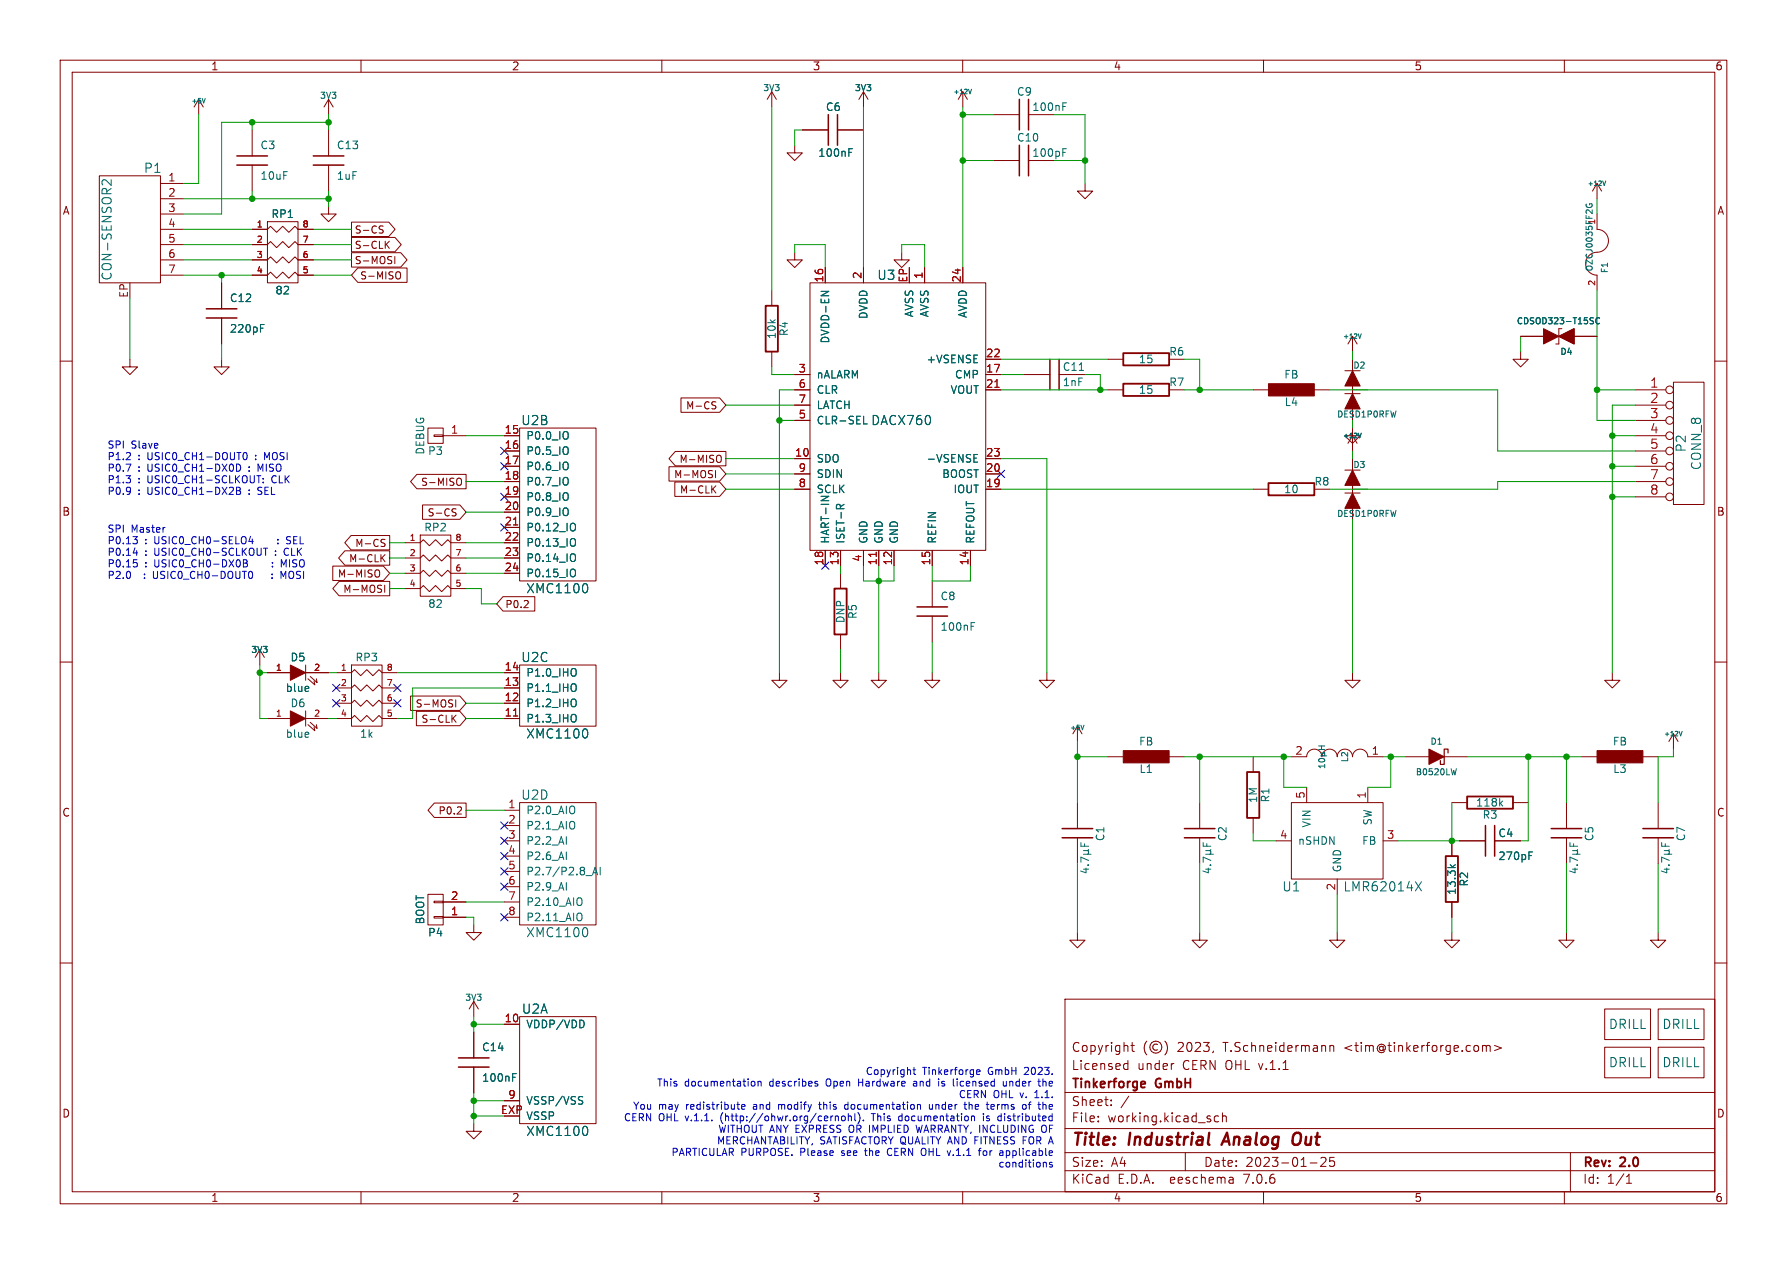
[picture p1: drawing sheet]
<svg xmlns="http://www.w3.org/2000/svg" width="297mm" height="210mm" viewBox="0 0 297 210" stroke-linecap="round" stroke-linejoin="round" font-family="sans-serif">
<defs><g id="words">
<g font-size="2.8" fill="#840000">
<text x="178" y="190.9">Title:</text>
<text x="187.7" y="190.9">Industrial</text>
<text x="204.2" y="190.9">Analog</text>
<text x="216.5" y="190.9">Out</text>
</g>
<g font-size="2.1" fill="#006464">
<text x="23.8" y="28.9">P1</text>
<text x="18.8" y="46.7" transform="rotate(-90 18.8 46.7)">CON-SENSOR2</text>
<text x="145.7" y="46.7">U3</text>
<text x="86.5" y="70.8">U2B</text>
<text x="144.7" y="70.8">DACX760</text>
<text x="280.4" y="75.2" transform="rotate(-90 280.4 75.2)">P2</text>
<text x="282.9" y="78.2" transform="rotate(-90 282.9 78.2)">CONN_8</text>
<text x="87.4" y="98.8">XMC1100</text>
<text x="86.5" y="110.2">U2C</text>
<text x="87.4" y="122.9">XMC1100</text>
<text x="86.5" y="133.1">U2D</text>
<text x="213" y="148.3">U1</text>
<text x="223.2" y="148.3">LMR62014X</text>
<text x="87.4" y="155.9">XMC1100</text>
<text x="86.6" y="168.6">U2A</text>
<text x="267.3" y="171.2">DRILL</text>
<text x="276.2" y="171.2">DRILL</text>
<text x="267.3" y="177.5">DRILL</text>
<text x="276.2" y="177.5">DRILL</text>
<text x="87.4" y="189">XMC1100</text>
</g>
<g font-size="2.1" fill="#a90000">
<text x="274.2" y="64.5">1</text>
<text x="274.2" y="67.1">2</text>
<text x="274.2" y="69.6">3</text>
<text x="274.2" y="72.1">4</text>
<text x="274.2" y="74.7">5</text>
<text x="274.2" y="77.2">6</text>
<text x="274.2" y="79.8">7</text>
<text x="274.2" y="82.3">8</text>
</g>
<g font-size="2.1" fill="#840000">
<text x="178" y="178">Licensed</text>
<text x="178" y="175">Copyright</text>
<text x="189" y="178">under</text>
<text x="195.7" y="175">2023,</text>
<text x="196.6" y="178">CERN OHL v.1.1</text>
<text x="203.5" y="175">T.Schneidermann</text>
<text x="223.7" y="175">&lt;tim@tinkerforge.com&gt;</text>
<text x="178" y="184">Sheet:</text>
<text x="178" y="181.2">Tinkerforge</text>
<text x="192.2" y="181.2">GmbH</text>
<text x="178" y="186.7">File:</text>
<text x="184.1" y="186.7">working.kicad_sch</text>
<text x="178" y="196.9">KiCad</text>
<text x="178" y="194.1">Size:</text>
<text x="184.7" y="194.1">A4</text>
<text x="185.7" y="196.9">E.D.A.</text>
<text x="194.6" y="196.9">eeschema</text>
<text x="200" y="194.1">Date:</text>
<text x="207" y="196.9">7.0.6</text>
<text x="207" y="194.1">2023-01-25</text>
<text x="263" y="194.3">Rev:</text>
<text x="263" y="196.9">Id:</text>
<text x="267.1" y="196.9">1/1</text>
<text x="269.4" y="194.3">2.0</text>
</g>
<g font-size="1.8" fill="#840000">
<text x="35" y="11.9">1</text>
<text x="85" y="11.9">2</text>
<text x="135" y="11.9">3</text>
<text x="185" y="11.9">4</text>
<text x="235" y="11.9">5</text>
<text x="285" y="11.9">6</text>
<text x="10.3" y="35.9">A</text>
<text x="285.3" y="35.9">A</text>
<text x="10.3" y="85.9">B</text>
<text x="285.3" y="85.9">B</text>
<text x="10.3" y="135.9">C</text>
<text x="285.3" y="135.9">C</text>
<text x="10.3" y="185.9">D</text>
<text x="285.3" y="185.9">D</text>
<text x="35" y="199.9">1</text>
<text x="85" y="199.9">2</text>
<text x="135" y="199.9">3</text>
<text x="185" y="199.9">4</text>
<text x="235" y="199.9">5</text>
<text x="285" y="199.9">6</text>
</g>
<g font-size="1.8" fill="#006464">
<text x="168.9" y="16.1">C9</text>
<text x="137.2" y="18.6">C6</text>
<text x="168.9" y="23.7">C10</text>
<text x="171.5" y="18.6">100nF</text>
<text x="43.2" y="25">C3</text>
<text x="55.9" y="25">C13</text>
<text x="135.9" y="26.3">100nF</text>
<text x="171.5" y="26.3">100pF</text>
<text x="43.2" y="30.1">10uF</text>
<text x="55.9" y="30.1">1uF</text>
<text x="45" y="36.4">RP1</text>
<text x="38.1" y="50.4">C12</text>
<text x="45.7" y="49.1">82</text>
<text x="144.4" y="53.1" transform="rotate(-90 144.4 53.1)">DVDD</text>
<text x="152" y="52.8" transform="rotate(-90 152 52.8)">AVSS</text>
<text x="154.5" y="52.8" transform="rotate(-90 154.5 52.8)">AVSS</text>
<text x="160.9" y="52.9" transform="rotate(-90 160.9 52.9)">AVDD</text>
<text x="38.1" y="55.5">220pF</text>
<text x="129.1" y="56.4" transform="rotate(-90 129.1 56.4)">10k</text>
<text x="131.2" y="56" transform="rotate(-90 131.2 56)">R4</text>
<text x="138" y="57.2" transform="rotate(-90 138 57.2)">DVDD-EN</text>
<text x="194.2" y="59.3">R6</text>
<text x="135.6" y="63.1">nALARM</text>
<text x="135.6" y="65.6">CLR</text>
<text x="153.9" y="60.6">+VSENSE</text>
<text x="157.9" y="65.6">VOUT</text>
<text x="158.6" y="63.1">CMP</text>
<text x="176.5" y="64.4">1nF</text>
<text x="176.5" y="61.8">C11</text>
<text x="189.2" y="65.6">15</text>
<text x="189.2" y="60.6">15</text>
<text x="194.2" y="64.4">R7</text>
<text x="213.3" y="63.1">FB</text>
<text x="135.6" y="70.7">CLR-SEL</text>
<text x="135.6" y="68.2">LATCH</text>
<text x="213.4" y="67.7">L4</text>
<text x="70.7" y="75.6" transform="rotate(-90 70.7 75.6)">DEBUG</text>
<text x="71" y="75.8">P3</text>
<text x="87.4" y="73.3">P0.0_IO</text>
<text x="87.4" y="75.8">P0.5_IO</text>
<text x="135.6" y="77.1">SDO</text>
<text x="153.9" y="77.1">-VSENSE</text>
<text x="87.4" y="78.3">P0.6_IO</text>
<text x="87.4" y="80.9">P0.7_IO</text>
<text x="87.4" y="83.4">P0.8_IO</text>
<text x="135.6" y="82.1">SCLK</text>
<text x="135.6" y="79.6">SDIN</text>
<text x="156.5" y="79.6">BOOST</text>
<text x="158.4" y="82.1">IOUT</text>
<text x="213.3" y="82.1">10</text>
<text x="218.4" y="80.9">R8</text>
<text x="70.4" y="88.5">RP2</text>
<text x="87.4" y="86">P0.9_IO</text>
<text x="87.4" y="88.5">P0.12_IO</text>
<text x="87.4" y="91">P0.13_IO</text>
<text x="87.4" y="93.6">P0.14_IO</text>
<text x="138" y="90.4" transform="rotate(-90 138 90.4)">HART-IN</text>
<text x="140.6" y="90.4" transform="rotate(-90 140.6 90.4)">ISET-R</text>
<text x="144.4" y="90.4" transform="rotate(-90 144.4 90.4)">GND</text>
<text x="146.9" y="90.4" transform="rotate(-90 146.9 90.4)">GND</text>
<text x="149.5" y="90.4" transform="rotate(-90 149.5 90.4)">GND</text>
<text x="155.8" y="90.4" transform="rotate(-90 155.8 90.4)">REFIN</text>
<text x="162.2" y="90.4" transform="rotate(-90 162.2 90.4)">REFOUT</text>
<text x="71.1" y="101.2">82</text>
<text x="87.4" y="96.1">P0.15_IO</text>
<text x="156.2" y="99.9">C8</text>
<text x="140.6" y="103.6" transform="rotate(-90 140.6 103.6)">DNP</text>
<text x="142.6" y="102.9" transform="rotate(-90 142.6 102.9)">R5</text>
<text x="156.2" y="105">100nF</text>
<text x="48.2" y="110.1">D5</text>
<text x="59" y="110.1">RP3</text>
<text x="87.4" y="112.6">P1.0_IHO</text>
<text x="47.4" y="115.2">blue</text>
<text x="48.2" y="117.7">D6</text>
<text x="87.4" y="117.7">P1.2_IHO</text>
<text x="87.4" y="115.2">P1.1_IHO</text>
<text x="47.4" y="122.8">blue</text>
<text x="59.7" y="122.8">1k</text>
<text x="87.4" y="120.2">P1.3_IHO</text>
<text x="189.2" y="124.1">FB</text>
<text x="268" y="124.1">FB</text>
<text x="189.3" y="128.6">L1</text>
<text x="268" y="128.6">L3</text>
<text x="87.4" y="135.5">P2.0_AIO</text>
<text x="209.1" y="133.5" transform="rotate(-90 209.1 133.5)">1M</text>
<text x="211.2" y="133.4" transform="rotate(-90 211.2 133.4)">R1</text>
<text x="218" y="137.6" transform="rotate(-90 218 137.6)">VIN</text>
<text x="228.2" y="137.2" transform="rotate(-90 228.2 137.2)">SW</text>
<text x="245.2" y="134.2">118k</text>
<text x="246.3" y="136.2">R3</text>
<text x="87.4" y="138">P2.1_AIO</text>
<text x="87.4" y="140.6">P2.2_AI</text>
<text x="87.4" y="143.1">P2.6_AI</text>
<text x="183.7" y="139.9" transform="rotate(-90 183.7 139.9)">C1</text>
<text x="204.1" y="139.9" transform="rotate(-90 204.1 139.9)">C2</text>
<text x="215.6" y="140.6">nSHDN</text>
<text x="226.3" y="140.6">FB</text>
<text x="248.9" y="139.3">C4</text>
<text x="248.9" y="143.1">270pF</text>
<text x="265" y="139.9" transform="rotate(-90 265 139.9)">C5</text>
<text x="280.3" y="139.9" transform="rotate(-90 280.3 139.9)">C7</text>
<text x="87.4" y="145.6">P2.7/P2.8_AI</text>
<text x="87.4" y="148.2">P2.9_AI</text>
<text x="223.1" y="145" transform="rotate(-90 223.1 145)">GND</text>
<text x="242.2" y="148.8" transform="rotate(-90 242.2 148.8)">13.3k</text>
<text x="244.2" y="147.4" transform="rotate(-90 244.2 147.4)">R2</text>
<text x="70.7" y="153.7" transform="rotate(-90 70.7 153.7)">BOOT</text>
<text x="71" y="155.8">P4</text>
<text x="87.4" y="150.7">P2.10_AIO</text>
<text x="87.4" y="153.3">P2.11_AIO</text>
<text x="87.4" y="171">VDDP/VDD</text>
<text x="80" y="179.9">100nF</text>
<text x="80" y="174.9">C14</text>
<text x="87.4" y="183.7">VSSP/VSS</text>
<text x="87.4" y="186.3">VSSP</text>
</g>
<g font-size="1.8" fill="#a90000">
<text x="27.9" y="30.2">1</text>
<text x="27.9" y="32.8">2</text>
<text x="27.9" y="35.3">3</text>
<text x="27.9" y="37.8">4</text>
<text x="27.9" y="40.4">5</text>
<text x="27.9" y="42.9">6</text>
<text x="27.9" y="45.5">7</text>
<text x="136.9" y="47" transform="rotate(-90 136.9 47)">16</text>
<text x="143.3" y="46.4" transform="rotate(-90 143.3 46.4)">2</text>
<text x="150.9" y="47" transform="rotate(-90 150.9 47)">EP</text>
<text x="153.4" y="46.4" transform="rotate(-90 153.4 46.4)">1</text>
<text x="159.8" y="47" transform="rotate(-90 159.8 47)">24</text>
<text x="21.3" y="49.6" transform="rotate(-90 21.3 49.6)">EP</text>
<text x="163.8" y="59.4">22</text>
<text x="132.6" y="62">3</text>
<text x="132.6" y="64.5">6</text>
<text x="163.8" y="62">17</text>
<text x="163.8" y="64.5">21</text>
<text x="132.6" y="69.6">5</text>
<text x="132.6" y="67.1">7</text>
<text x="74.9" y="72.1">1</text>
<text x="83.8" y="72.1">15</text>
<text x="83.8" y="74.7">16</text>
<text x="83.8" y="77.2">17</text>
<text x="132" y="75.9">10</text>
<text x="163.8" y="75.9">23</text>
<text x="83.8" y="79.8">18</text>
<text x="83.8" y="82.3">19</text>
<text x="132.6" y="81">8</text>
<text x="132.6" y="78.5">9</text>
<text x="163.8" y="81">19</text>
<text x="163.8" y="78.5">20</text>
<text x="83.8" y="84.8">20</text>
<text x="83.8" y="87.4">21</text>
<text x="83.8" y="89.9">22</text>
<text x="83.8" y="92.5">23</text>
<text x="83.8" y="95">24</text>
<text x="136.9" y="94" transform="rotate(-90 136.9 94)">18</text>
<text x="139.4" y="94" transform="rotate(-90 139.4 94)">13</text>
<text x="143.3" y="93.4" transform="rotate(-90 143.3 93.4)">4</text>
<text x="145.8" y="94" transform="rotate(-90 145.8 94)">11</text>
<text x="148.3" y="94" transform="rotate(-90 148.3 94)">12</text>
<text x="154.7" y="94" transform="rotate(-90 154.7 94)">15</text>
<text x="161" y="94" transform="rotate(-90 161 94)">14</text>
<text x="83.8" y="111.5">14</text>
<text x="83.8" y="119.1">11</text>
<text x="83.8" y="116.6">12</text>
<text x="83.8" y="114">13</text>
<text x="215.2" y="125.5">2</text>
<text x="227.9" y="125.5">1</text>
<text x="84.4" y="134.4">1</text>
<text x="84.4" y="136.9">2</text>
<text x="216.9" y="132.8" transform="rotate(-90 216.9 132.8)">5</text>
<text x="227.1" y="132.8" transform="rotate(-90 227.1 132.8)">1</text>
<text x="84.4" y="139.4">3</text>
<text x="84.4" y="142">4</text>
<text x="212.7" y="139.4">4</text>
<text x="230.4" y="139.4">3</text>
<text x="74.9" y="149.6">2</text>
<text x="84.4" y="144.5">5</text>
<text x="84.4" y="147.1">6</text>
<text x="84.4" y="149.6">7</text>
<text x="222" y="148" transform="rotate(-90 222 148)">2</text>
<text x="74.9" y="152.1">1</text>
<text x="84.4" y="152.1">8</text>
<text x="83.8" y="169.9">10</text>
<text x="83.2" y="185.2">EXP</text>
<text x="84.4" y="182.6">9</text>
</g>
<g font-size="1.7" fill="#840000">
<text x="58.9" y="41.6">S-CLK</text>
<text x="58.9" y="39">S-CS</text>
<text x="58.9" y="44.1">S-MOSI</text>
<text x="59.8" y="46.6">S-MISO</text>
<text x="113.9" y="68.2">M-CS</text>
<text x="112.8" y="77.1">M-MISO</text>
<text x="69.9" y="80.9">S-MISO</text>
<text x="111.9" y="79.7">M-MOSI</text>
<text x="112.9" y="82.2">M-CLK</text>
<text x="71" y="86">S-CS</text>
<text x="57.9" y="93.6">M-CLK</text>
<text x="58.9" y="91.1">M-CS</text>
<text x="56" y="96.2">M-MISO</text>
<text x="56.9" y="98.7">M-MOSI</text>
<text x="83.9" y="101.2">P0.2</text>
<text x="69" y="117.8">S-MOSI</text>
<text x="69.9" y="120.3">S-CLK</text>
<text x="72.8" y="135.5">P0.2</text>
</g>
<g font-size="1.7" fill="#0000c2">
<text x="17.8" y="74.6">SPI</text>
<text x="17.8" y="76.5">P1.2</text>
<text x="21.8" y="74.6">Slave</text>
<text x="22.9" y="76.5">:</text>
<text x="24.6" y="76.5">USIC0_CH1-DOUT0</text>
<text x="44.5" y="76.5">MOSI</text>
<text x="17.8" y="78.5">P0.7</text>
<text x="17.8" y="80.4">P1.3</text>
<text x="17.8" y="82.3">P0.9</text>
<text x="22.9" y="78.5">:</text>
<text x="22.9" y="80.4">:</text>
<text x="22.9" y="82.3">:</text>
<text x="24.6" y="78.5">USIC0_CH1-DX0D</text>
<text x="24.6" y="80.4">USIC0_CH1-SCLKOUT:</text>
<text x="24.6" y="82.3">USIC0_CH1-DX2B</text>
<text x="43.4" y="78.5">MISO</text>
<text x="43.4" y="82.3">SEL</text>
<text x="45.5" y="80.4">CLK</text>
<text x="17.8" y="88.6">SPI</text>
<text x="21.8" y="88.6">Master</text>
<text x="17.8" y="90.5">P0.13</text>
<text x="17.8" y="92.4">P0.14</text>
<text x="17.8" y="94.3">P0.15</text>
<text x="24.1" y="90.5">:</text>
<text x="24.1" y="92.4">:</text>
<text x="24.1" y="94.3">:</text>
<text x="25.8" y="90.5">USIC0_CH0-SELO4</text>
<text x="25.8" y="92.4">USIC0_CH0-SCLKOUT</text>
<text x="25.8" y="94.3">USIC0_CH0-DX0B</text>
<text x="46.2" y="94.3">:</text>
<text x="47.1" y="90.5">:</text>
<text x="47.8" y="92.4">CLK</text>
<text x="47.9" y="94.3">MISO</text>
<text x="48.8" y="90.5">SEL</text>
<text x="17.8" y="96.3">P2.0</text>
<text x="24.1" y="96.3">:</text>
<text x="25.8" y="96.3">USIC0_CH0-DOUT0</text>
<text x="46.2" y="96.3">:</text>
<text x="47.8" y="96.3">MOSI</text>
<text x="143.8" y="178.7">Copyright</text>
<text x="153.3" y="178.7">Tinkerforge</text>
<text x="164.3" y="178.7">GmbH</text>
<text x="170.6" y="178.7">2023.</text>
<text x="105.1" y="184.4">You</text>
<text x="109.1" y="180.6">This</text>
<text x="109.4" y="184.4">may</text>
<text x="113.8" y="180.6">documentation</text>
<text x="114.1" y="184.4">redistribute</text>
<text x="125.5" y="184.4">and</text>
<text x="128" y="180.6">describes</text>
<text x="129.9" y="184.4">modify</text>
<text x="136.9" y="184.4">this</text>
<text x="137.6" y="180.6">Open</text>
<text x="141.3" y="184.4">documentation</text>
<text x="143.2" y="180.6">Hardware</text>
<text x="152.5" y="180.6">and</text>
<text x="155.6" y="184.4">under</text>
<text x="156.9" y="180.6">is</text>
<text x="159.2" y="182.5">CERN OHL</text>
<text x="159.6" y="180.6">licensed</text>
<text x="161.7" y="184.4">the</text>
<text x="165.6" y="184.4">terms</text>
<text x="168.1" y="180.6">under</text>
<text x="169.7" y="182.5">v.</text>
<text x="171.8" y="184.4">of</text>
<text x="172.3" y="182.5">1.1.</text>
<text x="174.2" y="180.6">the</text>
<text x="174.7" y="184.4">the</text>
<text x="103.6" y="186.4">CERN OHL</text>
<text x="114" y="186.4">v.1.1.</text>
<text x="119" y="190.2">MERCHANTABILITY, SATISFACTORY QUALITY AND FITNESS</text>
<text x="119.3" y="188.3">WITHOUT ANY EXPRESS</text>
<text x="120" y="186.4">(http://ohwr.org/cernohl).</text>
<text x="141.4" y="188.3">OR IMPLIED</text>
<text x="145.4" y="186.4">This</text>
<text x="150.1" y="186.4">documentation</text>
<text x="153.1" y="188.3">WARRANTY, INCLUDING</text>
<text x="164.4" y="186.4">is</text>
<text x="167" y="186.4">distributed</text>
<text x="170.7" y="190.2">FOR A</text>
<text x="174.3" y="188.3">OF</text>
<text x="111.5" y="192.1">PARTICULAR PURPOSE.</text>
<text x="133.1" y="192.1">Please</text>
<text x="140.2" y="192.1">see</text>
<text x="144.3" y="192.1">the</text>
<text x="148.2" y="192.1">CERN OHL</text>
<text x="158.7" y="192.1">v.1.1</text>
<text x="164.1" y="192.1">for</text>
<text x="165.8" y="194.1">conditions</text>
<text x="167.7" y="192.1">applicable</text>
</g>
<g font-size="1.4" fill="#006464">
<text x="53.1" y="16.6">3V3</text>
<text x="126.7" y="15.3">3V3</text>
<text x="142" y="15.3">3V3</text>
<text x="265.2" y="37.4" transform="rotate(-90 265.2 37.4)">1</text>
<text x="264.9" y="45.2" transform="rotate(-90 264.9 45.2)">OZCJ0035FF2G</text>
<text x="267.4" y="45.5" transform="rotate(-90 267.4 45.5)">F1</text>
<text x="252" y="54.1">CDSOD323-T15SC</text>
<text x="259.2" y="59.2">D4</text>
<text x="224.8" y="61.4">D2</text>
<text x="222.1" y="69.6">DESD1P0RFW</text>
<text x="224.8" y="78">D3</text>
<text x="222.1" y="86.1">DESD1P0RFW</text>
<text x="41.6" y="108.7">3V3</text>
<text x="237.6" y="123.9">D1</text>
<text x="224.3" y="126.8" transform="rotate(-90 224.3 126.8)">L2</text>
<text x="235.2" y="129">B0520LW</text>
<text x="77.2" y="166.5">3V3</text>
</g>
<g font-size="1.4" fill="#a90000">
<text x="42.6" y="37.8">1</text>
<text x="42.6" y="40.4">2</text>
<text x="50.2" y="40.4">7</text>
<text x="50.2" y="37.8">8</text>
<text x="42.6" y="42.9">3</text>
<text x="42.6" y="45.5">4</text>
<text x="50.2" y="45.5">5</text>
<text x="50.2" y="42.9">6</text>
<text x="265.2" y="47.6" transform="rotate(-90 265.2 47.6)">2</text>
<text x="68" y="89.9">1</text>
<text x="75.6" y="89.9">8</text>
<text x="68" y="92.5">2</text>
<text x="68" y="95">3</text>
<text x="75.6" y="95">6</text>
<text x="75.6" y="92.5">7</text>
<text x="68" y="97.5">4</text>
<text x="75.6" y="97.5">5</text>
<text x="45.7" y="111.5">1</text>
<text x="52.1" y="111.5">2</text>
<text x="56.5" y="111.5">1</text>
<text x="64.2" y="111.5">8</text>
<text x="45.7" y="119.1">1</text>
<text x="52.1" y="119.1">2</text>
<text x="56.5" y="114">2</text>
<text x="56.5" y="116.6">3</text>
<text x="56.5" y="119.1">4</text>
<text x="64.2" y="119.1">5</text>
<text x="64.2" y="116.6">6</text>
<text x="64.2" y="114">7</text>
</g>
<g font-size="1.1" fill="#006464">
<text x="31.7" y="17.4">+5V</text>
<text x="158.3" y="15.8">+12V</text>
<text x="263.8" y="31.1">+12V</text>
<text x="223.1" y="56.5">+12V</text>
<text x="223.1" y="73">+12V</text>
<text x="177.8" y="121.5">+5V</text>
<text x="276.5" y="122.5">+12V</text>
</g>
</g></defs>
<g fill="none" stroke="#840000" stroke-width=".17">
<path d="M10 10h277v190h-277zM12 12h273v186h-273zM33 16.5l-.7 1.3M33 16.5v2.6M33 16.5l.8 1.3M54.6 16.5v2.6M54.6 16.5l-.8 1.3M54.6 16.5l.8 1.3M60 10v2M110 10v2M128.3 15.2v2.6M128.3 15.2l-.8 1.3"/>
<path d="M128.3 15.2l.7 1.3M143.5 15.2v2.6M143.5 15.2l-.8 1.3M143.5 15.2l.8 1.3M160 10v2M160 15.2v2.6M160 15.2l-.7 1.3M160 15.2l.8 1.3M165.1 19.1h4.3M170.9 19.1h4.4M210 10v2M260 10v2"/>
<path d="M16.5 29.2h10.2v17.8h-10.2zM26.7 30.5h3.8M26.7 33h3.8M26.7 35.6h3.8M26.7 38.1h3.8M41.9 38.1h2.5l.6-.5 1 1 1-1 1 1 1-1 .5 .5h2.6M41.9 21.6v4.3M41.9 27.4v4.4M44.4 36.8h5.1v10.2h-5.1zM54.6 34.3v1.3h1.3l-1.3 1.2-1.3-1.2h1.3M54.6 21.6v4.3M54.6 27.4v4.4"/>
<path d="M58.4 39.4h7.2l1.1 1.2-1.1 1.2h-7.2zM58.4 36.9h6.2l1.1 1.2-1.1 1.2h-6.2zM63.2 38.1l.4 .1 .1 .3-.2 .2h-.3M63.2 37.5l.5 .1M132.1 24.1v1.3h1.2l-1.2 1.3-1.3-1.3h1.3M133.3 21.6h4.4M139.2 21.6h4.3M165.1 26.7h4.3M170.9 26.7h4.4M180.3 30.5v1.3h1.3l-1.3 1.2-1.2-1.2h1.2M265.4 35.6v2.5a1.93 1.93 0 0 1 1.9 2.1 1.93 1.93 0 0 1-2.2 1.7 1.91 1.91 0 0 0-1.6 2.1 1.91 1.91 0 0 0 1.9 1.7v2.6M265.4 30.5l-.7 1.3"/>
<path d="M265.4 30.5v2.5M265.4 30.5l.8 1.3M10 60h2M21.6 59.7v1.3h1.3l-1.3 1.2-1.3-1.2h1.3M26.7 40.6h3.8M26.7 43.2h3.8M26.7 45.7h3.8M36.8 59.7v1.3h1.3l-1.3 1.2-1.2-1.2h1.2M36.8 47v4.3M36.8 52.8v4.4M41.9 45.7h2.5l.6-.5 1 1 1-1 1 1 1-1 .5 .5h2.6M41.9 43.2h2.5l.6-.5 1 1 1-1 1 1 1-1 .5 .5h2.6"/>
<path d="M41.9 40.6h2.5l.6-.5 1 1 1-1 1 1 1-1 .5 .5h2.6M58.4 42h8.2l1.1 1.2-1.1 1.2h-8.2zM59.5 44.5h8.2v2.4h-8.2l-1.1-1.2zM64.2 40.6l.5 .7M64.7 40.1l-.7 .7M65.6 42.6v1.2M66.1 45.2a.4 .4 0 0 1 .5 .4v.4a.4 .4 0 0 1-.5 .3M128.3 48.3v2.5M128.3 58.4v2.6M132.1 41.9v1.3h1.2l-1.2 1.3-1.3-1.3h1.3M134.6 47h29.2v44.4h-29.2zM137.2 44.5v2.5"/>
<path d="M143.5 44.5v2.5M149.9 41.9v1.3h1.2l-1.2 1.3-1.3-1.3h1.3M153.7 44.5v2.5M160 44.5v2.5M163.8 59.7h2.6M184.1 59.7h2.6M224.8 55.9l-.8 1.3M224.8 55.9v2.5M224.8 59.7v2.5M224.8 55.9l.8 1.3M252.7 58.4v1.3h1.3l-1.3 1.3-1.2-1.3h1.2M252.7 55.9h3.8"/>
<path d="M259.6 54.6h-.5v2.6h-.5M261.6 55.9h3.8M285 60h2M69.3 78.8h8.2v2.4h-8.2l-1.1-1.2zM71.1 71.1h2.6v2.6h-2.6zM72.1 72.3h1.6v.2h-1.6zM73.7 72.4h3.8M76.2 79.4a.4 .4 0 0 1 .5 .4v.4a.4 .4 0 0 1-.5 .4M83.8 72.4h2.6M83.8 74.9h2.6M83.8 77.5h2.6M86.4 71.1h12.7v25.4h-12.7z"/>
<path d="M111.2 77.5h8.4l1 1.2-1 1.2h-8.4zM112.2 75h8.4v2.4h-8.4l-1-1.2zM113.2 66.1h6.4l1 1.2-1 1.2h-6.4zM118.5 67.3l.4 .1 .1 .3-.2 .2h-.3M118.5 66.7l.5 .1M118.9 78.2v1.2M119.4 75.6a.4 .4 0 0 1 .5 .4v.4a.4 .4 0 0 1-.5 .4M132.1 76.2h2.5M132.1 62.2h2.5M132.1 78.7h2.5M132.1 64.8h2.5M132.1 69.9h2.5"/>
<path d="M132.1 67.3h2.5M163.8 76.2h2.6M163.8 62.2h2.6M163.8 78.7h2.6M163.8 64.8h2.6M170.2 62.2h4.3M176 62.2h4.3M184.1 64.8h2.6M208.3 64.8h2.5M218.4 64.8h2.6M223.5 78.1h2.6M223.5 65.4h2.6"/>
<path d="M223.5 61.6h2.6M224.8 71.1v1.3h1.3l-1.3 1.3-1.3-1.3h1.3M224.8 64.1v1.3M224.8 67.3v2.6M224.8 72.4v2.5M224.8 76.2v2.5M224.8 72.4l-.8 1.3M224.8 72.4l.8 1.3M224.8 64.8h2.5M271.8 64.8h5.1M271.8 69.9h5.1M271.8 67.3h5.1"/>
<path d="M271.8 72.4h5.1M271.8 74.9h5.1M271.8 77.5h5.1M278.1 63.5h5.1v20.3h-5.1zM55.3 94.1h8.4l1.1 1.2-1.1 1.1h-8.4zM56.4 96.6h8.4v2.4h-8.4l-1.1-1.2zM57.3 91.5h7.5v2.4h-7.5l-1-1.2zM58.3 89h6.5v2.4h-6.5l-1-1.2zM62.6 94.7a.4 .4 0 0 1 .5 .4v.4a.4 .4 0 0 1-.5 .4M63.5 92.7l.5 .6M63.5 90.2l.4 .1 .1 .3-.2 .2h-.3M63.5 89.6l.5 .1"/>
<path d="M63.9 97.2v1.2M64 92.1l-.7 .7M67.3 97.8h2.5l.6-.5 1 1 1-1 1 1 1-1 .5 .5h2.6M67.3 95.3h2.5l.6-.6 1 1.1 1-1.1 1 1.1 1-1.1 .5 .6h2.6M67.3 92.7h2.5l.6-.5 1 1 1-1 1 1 1-1 .5 .5h2.6M67.3 90.2h2.5l.6-.5 1 1 1-1 1 1 1-1 .5 .5h2.6M69.8 88.9h5.1v10.2h-5.1zM70.2 83.9h6.2l1.1 1.2-1.1 1.2h-6.2zM75.3 85.1l.4 .1 .1 .3-.2 .2h-.3M75.3 84.5l.5 .1M83.6 99.1h5.3v2.4h-5.3l-1.1-1.2zM83.8 80h2.6"/>
<path d="M83.8 82.6h2.6M83.8 85.1h2.6M83.8 87.6h2.6M83.8 90.2h2.6M83.8 92.7h2.6M83.8 95.3h2.6M112.2 80.1h7.4l1 1.2-1 1.2h-7.4zM118.5 81.2l.5 .7M119 80.7l-.7 .7M132.1 81.3h2.5M137.2 91.4v2.6M139.7 91.4v2.6"/>
<path d="M139.7 95.3v2.5M143.5 91.4v2.6M146 91.4v2.6M148.6 91.4v2.6M154.9 91.4v2.6M154.9 96.5v4.3M161.3 91.4v2.6M163.8 81.3h2.6M208.3 81.3h2.5M223.5 81.9h2.6M224.8 80.6v1.3M224.8 83.8v2.6"/>
<path d="M224.8 81.3h2.5M271.8 80h5.1M271.8 82.6h5.1M10 110h2M43.2 108l-.8 1.2M43.2 108v2.5M43.2 108l.7 1.2M44.4 119.4h3.9M44.4 111.8h3.9M50.8 110.5v2.5M50.8 118.1v2.6M50.8 119.4h3.8"/>
<path d="M50.8 111.8h3.8M51.2 112.8l1.1 1-.1-.6M51.6 112.4l1.1 1-.1-.6M55.9 119.4h2.5l.5-.5 1 1 1.1-1 1 1 1-1 .5 .5h2.5M55.9 116.8h2.5l.5-.5 1 1 1.1-1 1 1 1-1 .5 .5h2.5M55.9 114.3h2.5l.5-.5 1 1 1.1-1 1 1 1-1 .5 .5h2.5M55.9 111.8h2.5l.5-.5 1 1 1.1-1 1 1 1-1 .5 .5h2.5M58.4 110.5h5.1v10.2h-5.1zM68.2 115.6h8.2l1.1 1.2-1.1 1.2h-8.2zM69.2 118.2h7.2l1.1 1.2-1.1 1.2h-7.2zM75.3 119.3l.5 .7M75.7 116.3v1.2"/>
<path d="M75.8 118.8l-.7 .7M83.8 119.4h2.6M83.8 111.8h2.6M83.8 114.3h2.6M83.8 116.8h2.6M86.4 110.5h12.7v10.2h-12.7zM129.5 111.8v1.2h1.3l-1.3 1.3-1.2-1.3h1.2M139.7 111.8v1.2h1.3l-1.3 1.3-1.3-1.3h1.3M139.7 105.4v2.6M146 111.8v1.2h1.3l-1.3 1.3-1.2-1.3h1.2M154.9 111.8v1.2h1.3l-1.3 1.3-1.2-1.3h1.2M154.9 102.4v4.3"/>
<path d="M174 111.8v1.2h1.3l-1.3 1.3-1.3-1.3h1.3M224.8 111.8v1.2h1.3l-1.3 1.3-1.3-1.3h1.3M268 111.8v1.2h1.2l-1.2 1.3-1.3-1.3h1.3M285 110h2M51.2 120.4l1.1 1-.1-.6M51.6 120l1.1 1-.1-.6M72.2 133.4h5.3v2.4h-5.3l-1.1-1.2zM76 135.2h.7M76.6 134.2v.4M83.8 139.7h2.6M83.8 134.6h2.6M83.8 137.2h2.6"/>
<path d="M86.4 133.4h12.7v20.3h-12.7zM179.1 120.7v2.5M179.1 133.4v4.3M179.1 139.2v4.3M179.1 120.7l-.8 1.2M179.1 120.7l.7 1.2M184.1 125.7h2.6M194.3 125.7h2.5M199.4 133.4v4.3M199.4 139.2v4.3M208.3 125.7v2.6M208.3 135.9v2.5"/>
<path d="M212.1 139.7h2.5M214.6 133.4h15.3v12.7h-15.3zM214.6 125.7h2.6a1.27 1.27 0 0 1 1.2-1.2 1.27 1.27 0 0 1 1.3 1.2 1.27 1.27 0 0 1 1.3-1.2 1.27 1.27 0 0 1 1.2 1.2 1.27 1.27 0 0 1 1.3-1.2 1.27 1.27 0 0 1 1.3 1.2 1.27 1.27 0 0 1 1.3-1.2 1.27 1.27 0 0 1 1.2 1.2h2.6M217.2 130.8v2.6M227.3 130.8v2.6M229.9 139.7h2.5M233.7 125.7h3.8M240 125.7h3.8M241.3 139.7v2.5M241.3 133.4h2.5M242.6 139.7h4.3M248.4 139.7h4.3"/>
<path d="M251.5 133.4h2.5M260.3 133.4v4.3M260.3 139.2v4.3M262.9 125.7h2.5M273 125.7h2.6M275.6 133.4v4.3M275.6 139.2v4.3M278.1 121.9l-.7 1.3M278.1 121.9v2.6M278.1 121.9l.8 1.3M10 160h2M71.1 148.6h2.6v5.1h-2.6z"/>
<path d="M72.1 149.7h1.6v.3h-1.6zM72.1 152.3h1.6v.2h-1.6zM73.7 149.9h3.8M73.7 152.4h3.8M78.7 153.7v1.2h1.3l-1.3 1.3-1.2-1.3h1.2M83.8 142.2h2.6M83.8 144.8h2.6M83.8 147.3h2.6M83.8 149.9h2.6M83.8 152.4h2.6M179.1 154.9v1.3h1.2l-1.2 1.3-1.3-1.3h1.3M199.4 154.9v1.3h1.3l-1.3 1.3-1.3-1.3h1.3"/>
<path d="M222.2 154.9v1.3h1.3l-1.3 1.3-1.2-1.3h1.2M222.2 146.1v2.5M241.3 154.9v1.3h1.3l-1.3 1.3-1.3-1.3h1.3M241.3 149.9v2.5M260.3 154.9v1.3h1.3l-1.3 1.3-1.2-1.3h1.2M275.6 154.9v1.3h1.3l-1.3 1.3-1.3-1.3h1.3M285 160h2M78.7 166.4l-.7 1.2M78.7 166.4v2.5M78.7 171.5v4.3M78.7 177.3v4.3M78.7 166.4l.8 1.2"/>
<path d="M83.8 170.2h2.6M86.4 168.9h12.7v17.8h-12.7zM177 166h108v32h-108zM186.9 177.6h.6M186.9 176.8h.6M187.5 176.2v1.5M188 173.7h.5M188.2 173.2v1.3v.1l.3 .1M190.6 173a1.72 1.72 0 0 0 0 2.3M192.4 173.6a.52 .52 0 0 0-.8 .4 .52 .52 0 0 0 .8 .4M193.6 173a1.72 1.72 0 0 1 0 2.3M195 176.7h.1"/>
<path d="M201.7 174.6l-.2 .3M221 173.8l.2-.1 .4 .1 .1 .9M221 173.7v1M246.4 173.8l.4-.1 .2 .2M246.4 173.7v1M247 173.9l.2-.2 .4 .1 .1 .9M247 173.9v.8M248.4 173.7l1.1 .4-1.1 .5M266.7 167.6h7.6v5.1h-7.6zM266.7 174h7.6v5.1h-7.6zM275.6 167.6h7.6v5.1h-7.6zM275.6 174h7.6v5.1h-7.6z"/>
<path d="M60 198v2M78.7 186.7v1.3h1.3l-1.3 1.2-1.2-1.2h1.2M83.8 182.9h2.6M110 198v2M160 198v2M177 194.5h108M177 191.5h108M177 187.5h108M177 181.5h108M182.5 186.3v.1M182.5 185.5v.1M184.7 183.6v.1"/>
<path d="M184.7 182.8v.1M187.6 182.1l-1.3 2M197 191.5v3M202.5 185.5l-.4-.1-.3 .3v.4l.2 .2h.5M203.2 185.5l.2-.1 .3 .1 .1 .9M203.2 184.9v1.5M204.9 195.7l.1 .9M205 196.5l-.2 .1M205 196h-.2M210 198v2M217.7 193.2h1.2M219.5 192.4l.2-.1h.4l.2 .1 .1 .3-.1 .2-.8 .9h.9"/>
<path d="M221.7 192.3h-.7v.7l.2-.1h.5l.1 .3-.1 .5-.2 .1h-.3l-.2-.1M260 198v2M261 191.5v6.5M270.3 196.6h.9M270.3 195.5l.4-.4v1.5"/>
<circle cx="277.5" cy="67.3" r=".63"/>
<circle cx="277.5" cy="64.8" r=".63"/>
<circle cx="277.5" cy="74.9" r=".63"/>
<circle cx="277.5" cy="72.4" r=".63"/>
<circle cx="277.5" cy="69.8" r=".63"/>
<circle cx="277.5" cy="77.5" r=".63"/>
<circle cx="277.5" cy="82.5" r=".63"/>
<circle cx="277.5" cy="80" r=".63"/>
<circle cx="192.1" cy="174" r="1"/>
</g>
<path d="M203.9 188.2l-.9 2M215.8 188.2a.77 .77 0 0 0-.9 .7l-.1 .6 .1 .4 .1 .2a.71 .71 0 0 0 1-.2" fill="none" stroke="#840000" stroke-width=".4"/>
<path d="M127.3 50.8h2v7.6h-2zM186.7 58.7h7.6v2h-7.6zM186.7 63.8h7.6v2h-7.6zM138.7 97.8h2v7.6h-2zM210.8 80.3h7.6v2h-7.6zM207.3 128.3h2v7.6h-2zM243.8 132.3h7.7v2.1h-7.7zM240.3 142.2h2v7.7h-2zM190.1 179.7l.2 .1v.2l-.7 .2M190.3 180.6l-.2 .1" fill="none" stroke="#840000" stroke-width=".3"/>
<g fill="none" stroke="#006464" stroke-width=".17">
<path d="M34.1 16.3l-.2 .8M161 14.8l.2 .8 .3-.8M176.6 17.7h.5M176.6 17.1h.6M18.5 29.9v.9l-.9-.9h-.2l-.4 .1v.5M141.1 25.3h.4M141.1 24.7h.6M176.6 25.3h.5M176.6 24.7h.6M263.7 33.9l-.1 .2 .2 .3M264.2 34v-.1h.4v.2l-.1 .3M266.4 30.1l.2 .7 .3-.7"/>
<path d="M43.3 54.5h.4M43.3 53.9h.6M136.5 48.4h1.2l-1.2 .7M225.7 55.5l.3 .7 .2-.7M264.7 52.8h.1M264.7 53.4l.1 .1-.1 .3M265.9 52.9a.45 .45 0 0 0-.7 .4 .45 .45 0 0 0 .7 .4M94.4 71.9v.9M94.4 74.4v.9M94.4 77v.9M94.4 79.5v.9M143.5 70.4h.6"/>
<path d="M161.9 76.1h.4M161.9 76.8h.6M161.9 75.5h.6M179.4 61.5h.7M225.7 72l.3 .7 .2-.7M94.4 82v.9M94.4 84.6v.9M95.3 86.9l.2 .1a.81 .81 0 0 1-.2 1.2M95.3 89.5h.2a.81 .81 0 0 1-.2 1.2M95.3 92l.2 .1a.81 .81 0 0 1-.2 1.2M95.3 94.6h.2a.81 .81 0 0 1-.2 1.2M97.5 97l.2 .5v.4l-.2 .5"/>
<path d="M137.7 82.5l-1.2 .7M139 84.5v-.5l.3-.2 .3 .1 .1 .6M140.3 83.8l-.6 .4M51.3 114.1v.2l-.6 .2M95.6 118.8a.9 .9 0 0 1 0 1.1M95.6 111.1a.9 .9 0 0 1 0 1.2M95.6 113.7a.9 .9 0 0 1 0 1.1M95.6 116.2a.9 .9 0 0 1 0 1.2M161.4 104.1h.4M161.4 103.4h.6M51.3 121.7v.3l-.6 .1M97.5 121.2l.2 .5v.3l-.2 .5"/>
<path d="M179.6 140v.6h1.3M180.2 120.5l-.3 .7M200 140v.6h1.2M219.2 124.5h1M219.2 123.9h1M219.2 126.2a.6 .6 0 0 1 1 .2 .58 .58 0 0 1-1-.1zM219.5 125.6h1M219.5 125.1h.5M219.6 123.9v.6M220 125.1l.2 .1-.2 .4M220.2 127v.6M220.2 127.3h-1l.2 .3"/>
<path d="M220.2 125l-.2 .1M242 127.7l-.2 1M249.4 133.4l.3 .5M249.7 133.1l-.4 .5M260.9 140v.6h1.3M276.2 140v.6h1.2M279.1 121.5l.2 .8 .3-.8M96.5 149.2a.9 .9 0 0 1 0 1.2M96.5 151.8a.9 .9 0 0 1 0 1.1M97.4 145.5h1M97.5 154.2l.2 .5v.4l-.2 .5M98.5 145.4l.4-1.3 .4 1.3"/>
<path d="M98.6 145h.6M99.8 144.1v1.3M180.1 144.4h.8M180.1 141.9h1.2M180.1 141.3h.6M180.3 140.2v.4M180.5 144.2v.8l-.9-.3M180.7 141.3l.2 .2v.2l-.2 .2M180.8 143.7h.1M180.9 143l-1.3-.6v.9M180.9 141.1l-.2 .2M200.4 144.4h.8"/>
<path d="M200.4 141.9h1.3M200.4 141.3h.7M200.6 140.2v.4M200.8 144.2v.8l-.9-.3M201.1 141.3l.1 .2v.2l-.1 .2M201.1 143.7h.1M201.2 143l-1.2-.6v.9M201.2 141.1l-.1 .2M235.2 146.5l1.1 1.5M236.3 146.5l-1.1 1.5M241 143.7l.5 .4M241.9 143.7l-.5 .3"/>
<path d="M254.1 142.2h.4M254.1 141.5h.6M261.4 144.4h.8M261.4 141.9h1.2M261.4 141.3h.6M261.5 140.2v.4M261.8 144.2v.8l-.9-.3M262 141.3l.2 .2v.2l-.2 .2M262.1 143.7h.1M262.2 143l-1.3-.6v.9M262.2 141.1l-.2 .2M276.6 144.4h.8"/>
<path d="M276.6 141.9h1.3M276.6 141.3h.7M276.8 140.2v.4M277 144.2v.8l-.9-.3M277.3 141.3l.1 .2v.2l-.1 .2M277.3 143.7h.1M277.4 143l-1.2-.6v.9M277.4 141.1l-.1 .2M85.2 179h.4M85.2 178.4h.6M97 169.8v.7M96.4 182.2l.4 .1"/>
<path d="M96.6 182.9l.2 .2v.2l-.2 .2M97.5 187.2l.2 .5v.4l-.2 .5"/>
</g>
<g fill="#840000" stroke="#840000" stroke-width=".17">
<path d="M265.4 124.7h7.6v2h-7.6z"/>
<path d="M259.1 55.9l2.5-1.3v2.6z"/>
<path d="M256.5 54.6l2.6 1.3-2.6 1.3z"/>
<path d="M237.5 124.5l2.5 1.2-2.5 1.3z"/>
<path d="M224.8 81.9l1.3 2.6h-2.6z"/>
<path d="M224.8 78.1l1.3 2.5h-2.6z"/>
<path d="M186.7 124.7h7.6v2h-7.6z"/>
<path d="M224.8 65.4l1.3 2.5h-2.6z"/>
<path d="M224.8 61.6l1.3 2.5h-2.6z"/>
<path d="M210.8 63.8h7.6v2h-7.6z"/>
<path d="M48.3 118.1l2.5 1.3-2.5 1.3z"/>
<path d="M48.3 110.5l2.5 1.3-2.5 1.2z"/>
</g>
<g fill="none" stroke="#840000" stroke-width=".25">
<path d="M137.7 19.1v5M139.2 19.1v5M169.4 16.5v5.1M170.9 16.5v5.1M39.4 27.4h5M39.4 25.9h5M52.1 27.4h5M52.1 25.9h5M169.4 24.1v5.1M170.9 24.1v5.1M34.3 52.8h5.1M34.3 51.3h5.1"/>
<path d="M174.5 59.7v5.1M176 59.7v5.1M152.4 102.4h5.1M152.4 100.8h5.1M176.5 137.7h5.1M176.5 139.2h5.1M196.8 137.7h5.1M196.8 139.2h5.1M246.9 137.2v5M248.4 137.2v5M257.8 137.7h5.1M257.8 139.2h5.1"/>
<path d="M273 137.7h5.1M273 139.2h5.1M76.2 177.3h5.1M76.2 175.8h5.1"/>
</g>
<path d="M165.3 64.4h.8M85.3 87.2h.8M145.6 91.7v.8M85.3 119h.8" fill="none" stroke="#a90000" stroke-width=".17"/>
<path d="M240.7 125.1v-.6h-.7v2.5h-.6v-.6" fill="none" stroke="#840000" stroke-width=".2"/>
<g fill="none" stroke="#0000c2" stroke-width=".17">
<path d="M20.9 77.1h.8l-.5 1.2M39.3 77.1v1.2a.62 .62 0 0 0 .7-.3 .62 .62 0 0 0-.1-.7M40.4 75.4l.3-.2a.64 .64 0 0 1 .4 .6 .64 .64 0 0 1-.4 .6l-.3-.2M41.4 78.2v.1M41.4 77.6v.1M42.5 76.3v.1M42.5 75.6v.2M42.7 79h.6M43.3 78l-.4-.9v1.2M43.7 79.5v.1M44.4 76l-.4-.8v1.2M22.1 91.9h.8"/>
<path d="M22.2 93h.6M22.6 89.6l.2 .2v.3l-.2 .2M22.6 93.5l.2 .2v.3l-.2 .2M22.7 91.5v.8M22.8 89.2l-.4 .4M39.3 81v1.1l.6-.1 .1-.3-.3-.2M39.3 81.5h.4M39.9 81.1v.2l-.2 .2M40.4 93v1.2l.7-.1v-.3l-.3-.2M40.4 93.6h.4M41 93.1l.1 .2-.3 .3M41.4 81.4v.1"/>
<path d="M41.4 82v.1M41.6 94.9a.64 .64 0 0 1 .4 .6 .64 .64 0 0 1-.4 .6M41.6 89.1l-.2 .9h.7M41.9 89.6v.7M42.8 82.1h.2M42.9 81.1v.3M43.7 80.1v.1M43.8 91.1h.7M44.1 91.1v1.2M45.2 96v.1M45.2 95.4v.1M45.3 94.1v.1"/>
<path d="M45.3 93.5v.1M45.8 92.2v.1M45.8 91.5v.1M46.2 90.2v.1M46.2 89.6v.1M46.7 94.9l.4 .9 .4-.9M46.8 93l.4 .9 .4-.9M47.3 91.4v.6M47.8 89.7l.4 .1 .1 .3-.2 .2h-.3M47.8 89.2h.5M125.1 179.7h.3l.1 .2-.1 .4-.3 .2M126 179.8l.2-.1h.2l.1 .8"/>
<path d="M126 179.7v.8M135.6 179.7h.3M142.7 179.3v1.2M142.7 179.8h.7M151.7 177.7h.5M151.9 177.3v1.1l.3 .1M152.2 179.7h-.3M152.2 180h-.2l-.2 .2 .1 .2 .3 .1M156 179.7v.8M159.1 179.7v.8M162.3 178.1l.6-.1-.1-.2-.3-.1-.2 .2 .1 .6h.4M166.7 179.7l.1 .7 .3 .1 .2-.2"/>
<path d="M167.3 179.7v.8M172.5 179.7h.4M173.3 179.3v1.2M173.7 179.7l-.4 .1M122.5 183.5h.4M122.8 184.3h.1M123.3 183.9l.5-.1v-.2l-.4-.1-.1 .2v.5h.5M135.6 180.1h.3v.2l-.1 .2h-.3M136 183.5h.5M136.2 183.1v1l.2 .2M138.8 185.4v.8M138.8 185.5l.2-.1 .3 .1v.7"/>
<path d="M140 185.5l.3-.1 .2 .2v.4l-.2 .2h-.3l-.1-.2zM140.8 183.5h-.2l-.2 .2v.5l.4 .1M141 185.5l.2-.1 .2 .1 .1 .7M141 185v1.2M142.1 185v1l.1 .2M142.6 184.9a1.4 1.4 0 0 1 0 1.7M143.5 186.1v.1M143.7 191.2h.4M147.6 191l-.1 .3v.4l.4 .3M149.6 185.4l-.2 .2v.4l.2 .2M152.3 186.9l.2 1.2M152.6 183.5l.4 .2v.6"/>
<path d="M154.5 183.5v.7l.3 .1 .2-.1M155 183.5v.8M160.2 183.5h.5M160.4 184.1l.3 .2M161.1 183.1v1.2M161.2 183.5l-.1 .1M161.5 185.5l.1-.1 .3 .1 .1 .7M162.6 191.2h.5M162.8 191v1M163.4 185v.1M163.4 185.4v.8M163.6 191.2l-.2 .2v.4l.2 .2"/>
<path d="M165.1 183.5h-.2l-.2 .2 .1 .5 .3 .1M165.3 183.8l-.6 .1M166.1 185.4l.3 .1M166.4 186.2h-.3M166.4 185v1.2M166.5 191.2l.2 .2v.6M166.7 191.9l-.1 .1M166.7 191.5h-.1M170 189.4h.4M170 188.9v1.2M170.2 183.5l.2 .1 .2 .1-.1 .5-.3 .1M170.9 183.5h.5"/>
<path d="M171.2 183.1l-.1 .2v1M172.8 180.5h.1M173.4 186.9l-.1 .1M173.6 186.9l.3 .2M173.7 183.5l.2 .2v.6M173.7 193.1l.2 .2v.6M173.9 188l-.3 .1h-.3M174.9 193.2l-.3-.1-.2 .2 .1 .2 .4 .1v.2h-.5"/>
</g>
<g fill="none" stroke="#009600" stroke-width=".17">
<path d="M33 19.1v11.4h-2.5M54.6 19.1v2.5M128.3 17.8v30.5M143.5 17.8v26.7M160 17.8v26.7M160 19.1h5.1M175.3 19.1h5v11.4M30.5 33h24.1M30.5 38.1h11.4M41.9 20.3v1.3M41.9 31.8v1.2M52.1 38.1h6.3"/>
<path d="M54.6 20.3h-17.8v15.3h-6.3M54.6 31.8v2.5M133.3 21.6h-1.2v2.5M160 26.7h5.1M175.3 26.7h5M265.4 33v2.6M21.6 49.5v10.2M30.5 40.6h11.4M30.5 43.2h11.4M30.5 45.7h11.4M36.8 45.7v1.3M36.8 57.2v2.5"/>
<path d="M52.1 40.6h6.3M52.1 43.2h6.3M52.1 45.7h6.3M132.1 41.9v-1.3h5.1v3.9M149.9 41.9v-1.3h3.8v3.9M166.4 59.7h17.7M196.8 59.7h2.6v5.1M224.8 58.4v1.3M252.7 55.9v2.5M265.4 48.3v21.6h6.4M77.5 72.4h6.3M120.6 67.3h11.5"/>
<path d="M120.6 76.2h11.5M120.6 78.7h11.5M128.3 61v1.2h3.8M129.5 69.9h2.6M132.1 64.8h-2.6v47M166.4 62.2h3.8M166.4 64.8h17.7M166.4 76.2h7.6v35.6M180.3 62.2h2.6v2.6M196.8 64.8h11.5M221 64.8h27.9v10.1h22.9M224.8 69.9v1.2"/>
<path d="M224.8 74.9v1.3M265.4 64.8h6.4M268 72.4h3.8M268 77.5h3.8M271.8 67.3h-3.8v44.5M64.8 95.3h2.5M64.8 90.2h2.5M64.8 97.8h2.5M64.8 92.7h2.5M77.5 80h6.3M77.5 85.1h6.3M77.5 95.3h6.3"/>
<path d="M77.5 90.2h6.3M77.5 97.8h2.5v2.5h2.5M77.5 92.7h6.3M120.6 81.3h11.5M139.7 94v1.3M143.5 94v2.5h5.1v-2.5M146 94v17.8M154.9 94v2.5h6.4v-2.5M166.4 81.3h41.9M224.8 86.4v25.4M268 82.6h3.8M271.8 80h-22.9v1.3h-27.9"/>
<path d="M43.2 110.5v8.9h1.2M43.2 111.8h1.2M54.6 119.4h1.3M54.6 111.8h1.3M66 111.8h17.8M77.5 119.4h6.3M77.5 116.8h6.3M83.8 114.3h-15.2v5.1h-2.6M139.7 108v3.8M154.9 106.7v5.1M77.5 134.6h6.3M179.1 125.7h5"/>
<path d="M179.1 123.2v10.2M196.8 125.7h17.8M199.4 125.7v7.7M208.3 138.4v1.3h3.8M213.4 125.7v5.1h3.8M229.9 125.7h3.8M231.1 125.7v5.1h-3.8M232.4 139.7h10.2M241.3 133.4v6.3M243.8 125.7h19.1M254 125.7v14h-1.3M260.3 125.7v7.7"/>
<path d="M278.1 124.5v1.2h-2.5v7.7M77.5 149.9h6.3M77.5 152.4h1.2v1.3M179.1 143.5v11.4M199.4 143.5v11.4M222.2 148.6v6.3M241.3 152.4v2.5M260.3 143.5v11.4M275.6 143.5v11.4M78.7 168.9v2.6M78.7 170.2h5.1M78.7 181.6v5.1"/>
<path d="M78.7 185.4h5.1M78.7 182.9h5.1"/>
</g>
<g fill="none" stroke="#000084" stroke-width=".17">
<path d="M83.2 76.9l1.2 1.2M83.2 74.3l1.2 1.2M84.4 76.9l-1.2 1.2M84.4 74.3l-1.2 1.2M165.8 78.1l1.2 1.2M167 78.1l-1.2 1.2M83.2 81.9l1.2 1.3M83.2 87l1.2 1.2M84.4 81.9l-1.2 1.3M84.4 87l-1.2 1.2M136.6 93.4l1.2 1.2M137.8 93.4l-1.2 1.2"/>
<path d="M55.3 113.7l1.2 1.2M55.3 116.2l1.2 1.2M56.5 113.7l-1.2 1.2M56.5 116.2l-1.2 1.2M65.4 113.7l1.2 1.2M65.4 116.2l1.2 1.2M66.6 113.7l-1.2 1.2M66.6 116.2l-1.2 1.2M83.2 139.1l1.2 1.2M83.2 136.6l1.2 1.2M84.4 139.1l-1.2 1.2M84.4 136.6l-1.2 1.2"/>
<path d="M83.2 141.6l1.2 1.2M83.2 144.2l1.2 1.2M83.2 151.8l1.2 1.2M83.2 146.7l1.2 1.2M84.4 141.6l-1.2 1.2M84.4 144.2l-1.2 1.2M84.4 151.8l-1.2 1.2M84.4 146.7l-1.2 1.2"/>
</g>
<g fill="#009600" stroke="#009600" stroke-width=".17">
<circle cx="241.3" cy="139.7" r=".46"/>
<circle cx="231.1" cy="125.7" r=".46"/>
<circle cx="213.4" cy="125.7" r=".46"/>
<circle cx="179.1" cy="125.7" r=".46"/>
<circle cx="199.4" cy="125.7" r=".46"/>
<circle cx="199.4" cy="64.8" r=".46"/>
<circle cx="180.3" cy="26.7" r=".46"/>
<circle cx="129.5" cy="69.9" r=".46"/>
<circle cx="182.9" cy="64.8" r=".46"/>
<circle cx="160" cy="26.7" r=".46"/>
<circle cx="160" cy="19.1" r=".46"/>
<circle cx="265.4" cy="64.8" r=".46"/>
<circle cx="268" cy="77.5" r=".46"/>
<circle cx="268" cy="72.4" r=".46"/>
<circle cx="268" cy="82.6" r=".46"/>
<circle cx="260.3" cy="125.7" r=".46"/>
<circle cx="254" cy="125.7" r=".46"/>
<circle cx="43.2" cy="111.8" r=".46"/>
<circle cx="146" cy="96.5" r=".46"/>
<circle cx="78.7" cy="170.2" r=".46"/>
<circle cx="78.7" cy="185.4" r=".46"/>
<circle cx="78.7" cy="182.9" r=".46"/>
<circle cx="41.9" cy="20.3" r=".46"/>
<circle cx="54.6" cy="20.3" r=".46"/>
<circle cx="41.9" cy="33" r=".46"/>
<circle cx="54.6" cy="33" r=".46"/>
<circle cx="36.8" cy="45.7" r=".46"/>
</g>
<use href="#words"/>
</svg>
